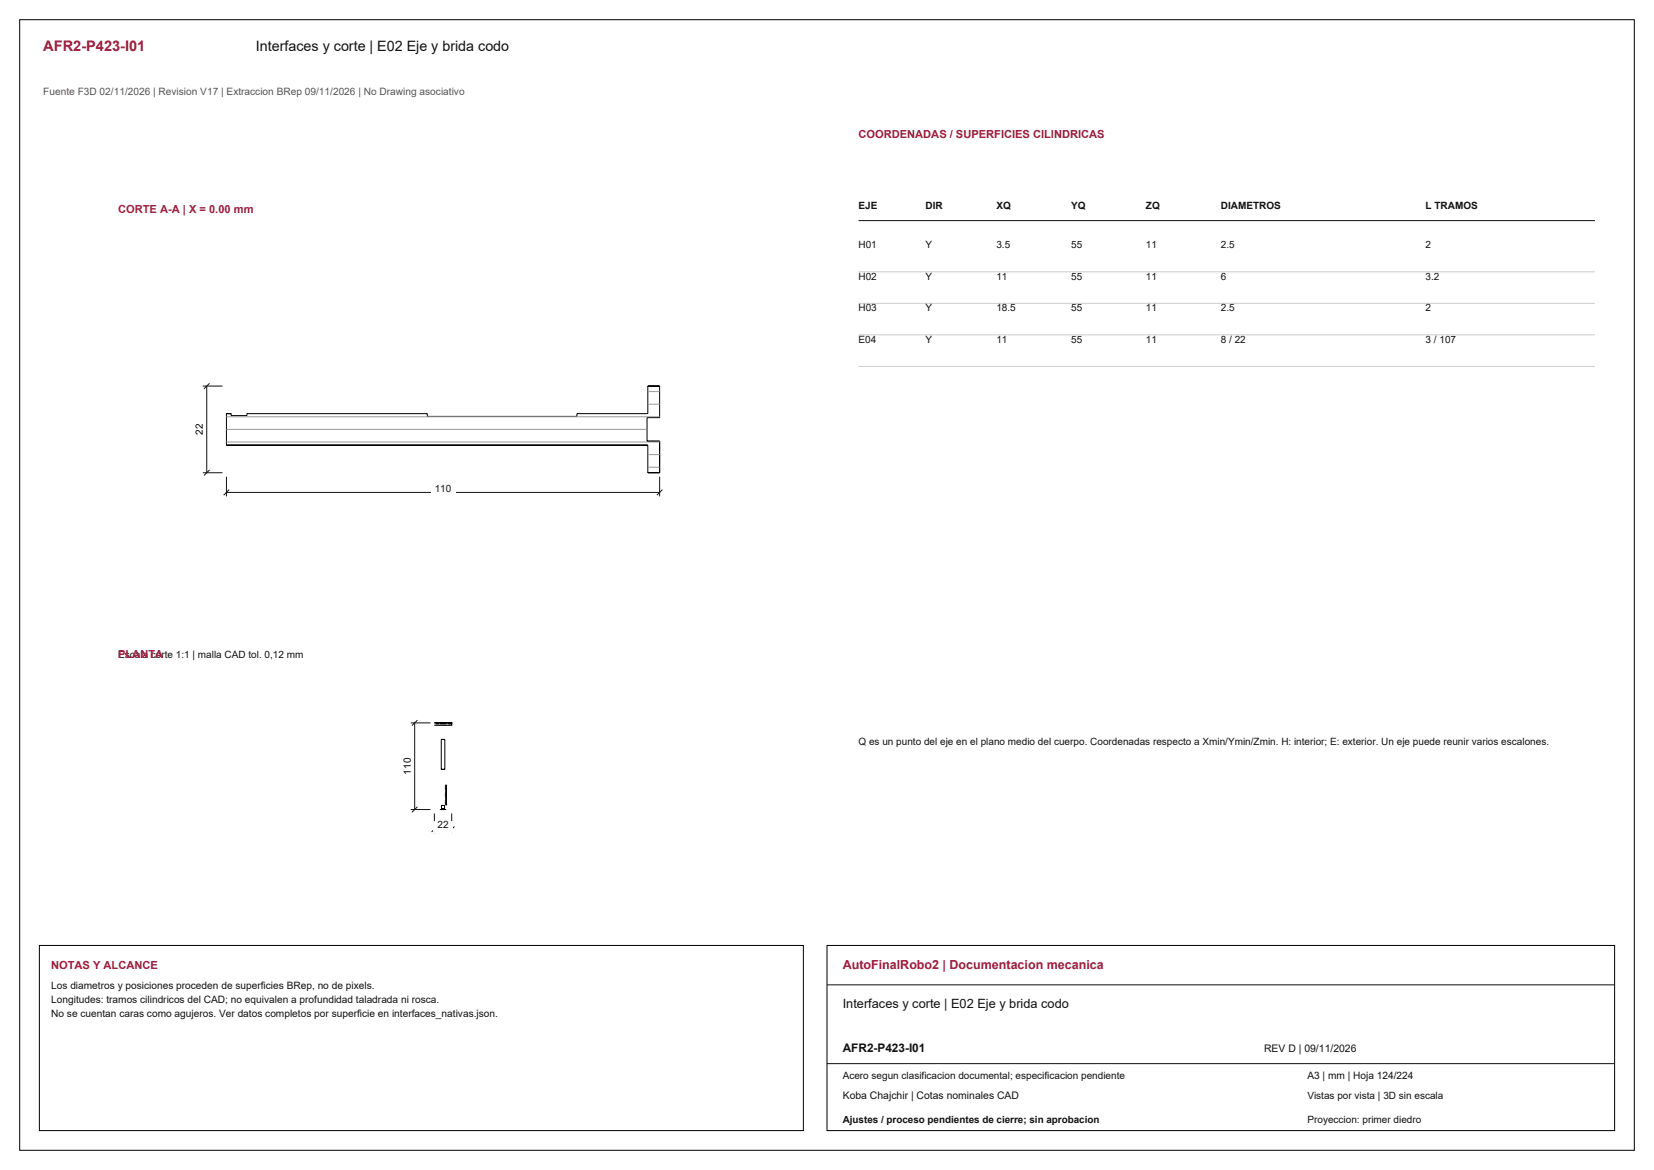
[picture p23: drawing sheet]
<svg xmlns="http://www.w3.org/2000/svg" width="420mm" height="297mm" viewBox="0 0 420 297" stroke-linecap="round" stroke-linejoin="round" font-family="sans-serif">
<defs><g id="words">
<text font-size="3.7" fill="#981b39" x="11" y="13">AFR2-P423-I01</text>
<text font-size="3.6" fill="#111" x="65" y="13">Interfaces y corte | E02 Eje y brida codo</text>
<text font-size="3.2" fill="#981b39" x="214" y="246">AutoFinalRobo2 | Documentacion mecanica</text>
<text font-size="3.2" fill="#111" x="214" y="256">Interfaces y corte | E02 Eje y brida codo</text>
<text font-size="3" fill="#111" x="214" y="267">AFR2-P423-I01</text>
<g font-size="2.8" fill="#981b39">
<text x="218" y="35">COORDENADAS / SUPERFICIES CILINDRICAS</text>
<text x="13" y="246">NOTAS Y ALCANCE</text>
</g>
<g font-size="2.8" fill="#a91843">
<text x="30" y="54">CORTE A-A | X = 0.00 mm</text>
<text x="30" y="167">PLANTA</text>
</g>
<text font-size="2.6" fill="#555" x="11" y="24">Fuente F3D 02/11/2026 | Revision V17 | Extraccion BRep 09/11/2026 | No Drawing asociativo</text>
<g font-size="2.6" fill="#111">
<text x="13" y="251">Los diametros y posiciones proceden de superficies BRep, no de pixels.</text>
<text x="13" y="254.6">Longitudes: tramos cilindricos del CAD; no equivalen a profundidad taladrada ni rosca.</text>
<text x="13" y="258.2">No se cuentan caras como agujeros. Ver datos completos por superficie en interfaces_nativas.json.</text>
<text x="321" y="267">REV D | 09/11/2026</text>
<text x="332" y="274">A3 | mm | Hoja 124/224</text>
<text x="214" y="279">Koba Chajchir | Cotas nominales CAD</text>
</g>
<g font-size="2.5" fill="#111">
<text x="218" y="53">EJE</text>
<text x="235" y="53">DIR</text>
<text x="253" y="53">XQ</text>
<text x="272" y="53">YQ</text>
<text x="291" y="53">ZQ</text>
<text x="310" y="53">DIAMETROS</text>
<text x="362" y="53">L TRAMOS</text>
<text x="218" y="63">H01</text>
<text x="235" y="63">Y</text>
<text x="253" y="63">3.5</text>
<text x="272" y="63">55</text>
<text x="291" y="63">11</text>
<text x="310" y="63">2.5</text>
<text x="362" y="63">2</text>
<text x="218" y="71">H02</text>
<text x="235" y="71">Y</text>
<text x="253" y="71">11</text>
<text x="272" y="71">55</text>
<text x="291" y="71">11</text>
<text x="310" y="71">6</text>
<text x="362" y="71">3.2</text>
<text x="218" y="79">H03</text>
<text x="235" y="79">Y</text>
<text x="253" y="79">18.5</text>
<text x="272" y="79">55</text>
<text x="291" y="79">11</text>
<text x="310" y="79">2.5</text>
<text x="362" y="79">2</text>
<text x="218" y="87">E04</text>
<text x="235" y="87">Y</text>
<text x="253" y="87">11</text>
<text x="272" y="87">55</text>
<text x="291" y="87">11</text>
<text x="310" y="87">8 / 22</text>
<text x="362" y="87">3 / 107</text>
<text x="110.4" y="124.8">110</text>
<text x="30" y="167">Escala corte 1:1 | malla CAD tol. 0,12 mm</text>
<text x="218" y="189">Q es un punto del eje en el plano medio del cuerpo. Coordenadas respecto a Xmin/Ymin/Zmin. H: interior; E: exterior. Un eje puede reunir varios escalones.</text>
<text x="111.1" y="210.3">22</text>
<text x="214" y="274">Acero segun clasificacion documental; especificacion pendiente</text>
<text x="332" y="279">Vistas por vista | 3D sin escala</text>
<text x="214" y="285">Ajustes / proceso pendientes de cierre; sin aprobacion</text>
<text x="332" y="285">Proyeccion: primer diedro</text>
</g>
<g font-size="2.5">
<text x="51.5" y="110.4" transform="rotate(-90 51.5 110.4)">22</text>
<text x="104.3" y="196.6" transform="rotate(-90 104.3 196.6)">110</text>
</g>
</g></defs>
<path d="M5 5h410v287h-410zM57.5 105h1.2v.5h4v-.5h45.8v.7h38v-.7h18v-7h3v8h-3.2v6h3.2v8h-3v-7h-107z" fill="none" stroke="#000" stroke-width=".25"/>
<path d="M57.5 121v5M57.5 125h110M58.2 124.3l-1.4 1.4M167.5 121v5M168.2 124.3l-1.4 1.4" fill="none" stroke="#111" stroke-width=".25"/>
<path d="M109.4 122.9h6.2v3h-6.2z" fill-rule="evenodd" fill="#fff"/>
<path d="M51.5 98h5M52.5 98v22M53.2 97.3l-1.4 1.4M51.5 120h5M53.2 119.3l-1.4 1.4" fill="none" stroke="#111" stroke-width=".25"/>
<path d="M48.7 106.9h3.2v4.2h-3.2z" fill-rule="evenodd" fill="#fff"/>
<path d="M164.5 99.4h3M57.5 112.2h110M57.5 109h106.8M57.5 105.8h110M164.5 118.6h3M164.5 115.4h3M164.5 102.6h3" fill="none" stroke="#9a9a9a" stroke-width=".25"/>
<g fill="none" stroke="#8c8c8c" stroke-width=".25" stroke-dasharray="1.1 .8" stroke-linecap="butt">
<path d="M110.4 184.1h-.1M110.5 184.1h-.1M110.7 184.1h-.2M110.8 183.9h.1M110.9 184.1h-.2M110.9 183.9h.1M110.9 183.9h-.1M111 183.9h.1M111 183.9h-.1M111.1 184.1h-.2M111.1 183.9h.1M111.1 183.9h-.1"/>
<path d="M111.2 183.9h-.1M111.2 183.5v.4M111.4 184.1h-.3M111.6 184.1h-.2M111.7 184.1h.1M111.8 184.1h.1M111.8 184.1h-.1M111.9 184.1h.1M111.9 184.1h-.1M111.9 184.1h-.3M112 184.1h.1M112 184.1h-.1"/>
<path d="M112 184.1h.2M112.1 184.1h.1M112.1 184.1h-.1M112.2 184.1h.2M112.2 184.1h-.2M112.2 184.1h-.1M112.3 184.1h-.4M112.4 184.1h.1M112.4 184.1h-.2M112.4 184.1h.2M112.5 184.1h.2M112.5 184.1h-.1"/>
<path d="M112.6 184.1h-.3M112.6 184.1h.2M112.6 184.1h-.2M112.7 184.1h.1M112.7 184.1h-.2M112.8 184.1h.2M112.8 184.1h-.2M112.8 184.1h-.1M112.9 184.1h-.3M113 187.7h-1M113 184.1h.1M113 184.1h-.2"/>
<path d="M113.1 184.1h-.1M113.1 184.1h.1M113.1 199.3v5M113.1 183.5v.6M113.2 184.1h.1M113.2 184.1h-.1M113.2 184.1h-.3M113.3 199.3h-.2M113.3 184.1h-.1M113.5 184.1h-.3M113.7 183.9h.1M113.8 183.9h-.1"/>
<path d="M113.8 184.1h-.3M113.8 183.9h.1M113.9 183.9h.1M113.9 183.9h-.1M114 183.9h.1M114 183.9h-.1M114 184.1h-.2M114.1 183.9h.1M114.1 183.9h-.1M114.2 183.9h-.1M114.2 184.1h-.2M114.3 183.5v.4"/>
<path d="M114.4 184.1h-.2M114.6 184.1h-.2M114.7 184.1h-.1M111.8 205.5h-.1M111.9 205.5h-.1M112 205.5h-.1M112.2 205.5h-.2M112.4 205.5h-.2M112.6 205.5h-.2M112.8 205.5h-.2M112.9 204.5h-.8M113 205.5h-.2"/>
<path d="M113.1 205.5h-.1M113.1 204.3h.2M113.2 205.5h-.1M113.3 205.5h-.1"/>
</g>
<path d="M110.3 183.5h4.4M111.2 183.5h.1M112 187.7h1v7.6h-1zM113.1 183.5h.1M113.3 199.3v5M114.2 183.5h.1M114.7 183.5h.1M114.7 183.5v.6h-4.4M111.7 205.5h1.6M112.1 204.5h.8v.8h-.8zM113.3 204.3h.1" fill="none" stroke="#000" stroke-width=".25"/>
<path d="M110.3 206.5v5M110.3 210.5h4.4M111 209.8l-1.4 1.4M114.7 206.5v5M115.4 209.8l-1.4 1.4" fill="none" stroke="#111" stroke-width=".25"/>
<path d="M110.1 208.4h4.8v3h-4.8z" fill-rule="evenodd" fill="#fff"/>
<path d="M104.3 183.5h5M105.3 183.5v22M106 182.8l-1.4 1.4M104.3 205.5h5M106 204.8l-1.4 1.4" fill="none" stroke="#111" stroke-width=".25"/>
<path d="M101.5 191.7h3.2v5.6h-3.2z" fill-rule="evenodd" fill="#fff"/>
<path d="M218 56h187M210 250h200M210 270h200" fill="none" stroke="#111" stroke-width=".25"/>
<path d="M218 69h187M218 77h187M218 85h187M218 93h187" fill="none" stroke="#ccc" stroke-width=".25"/>
<path d="M10 240h194v47h-194zM210 240h200v47h-200z" fill="none" stroke="#000" stroke-width=".25"/>
<use href="#words"/>
</svg>
